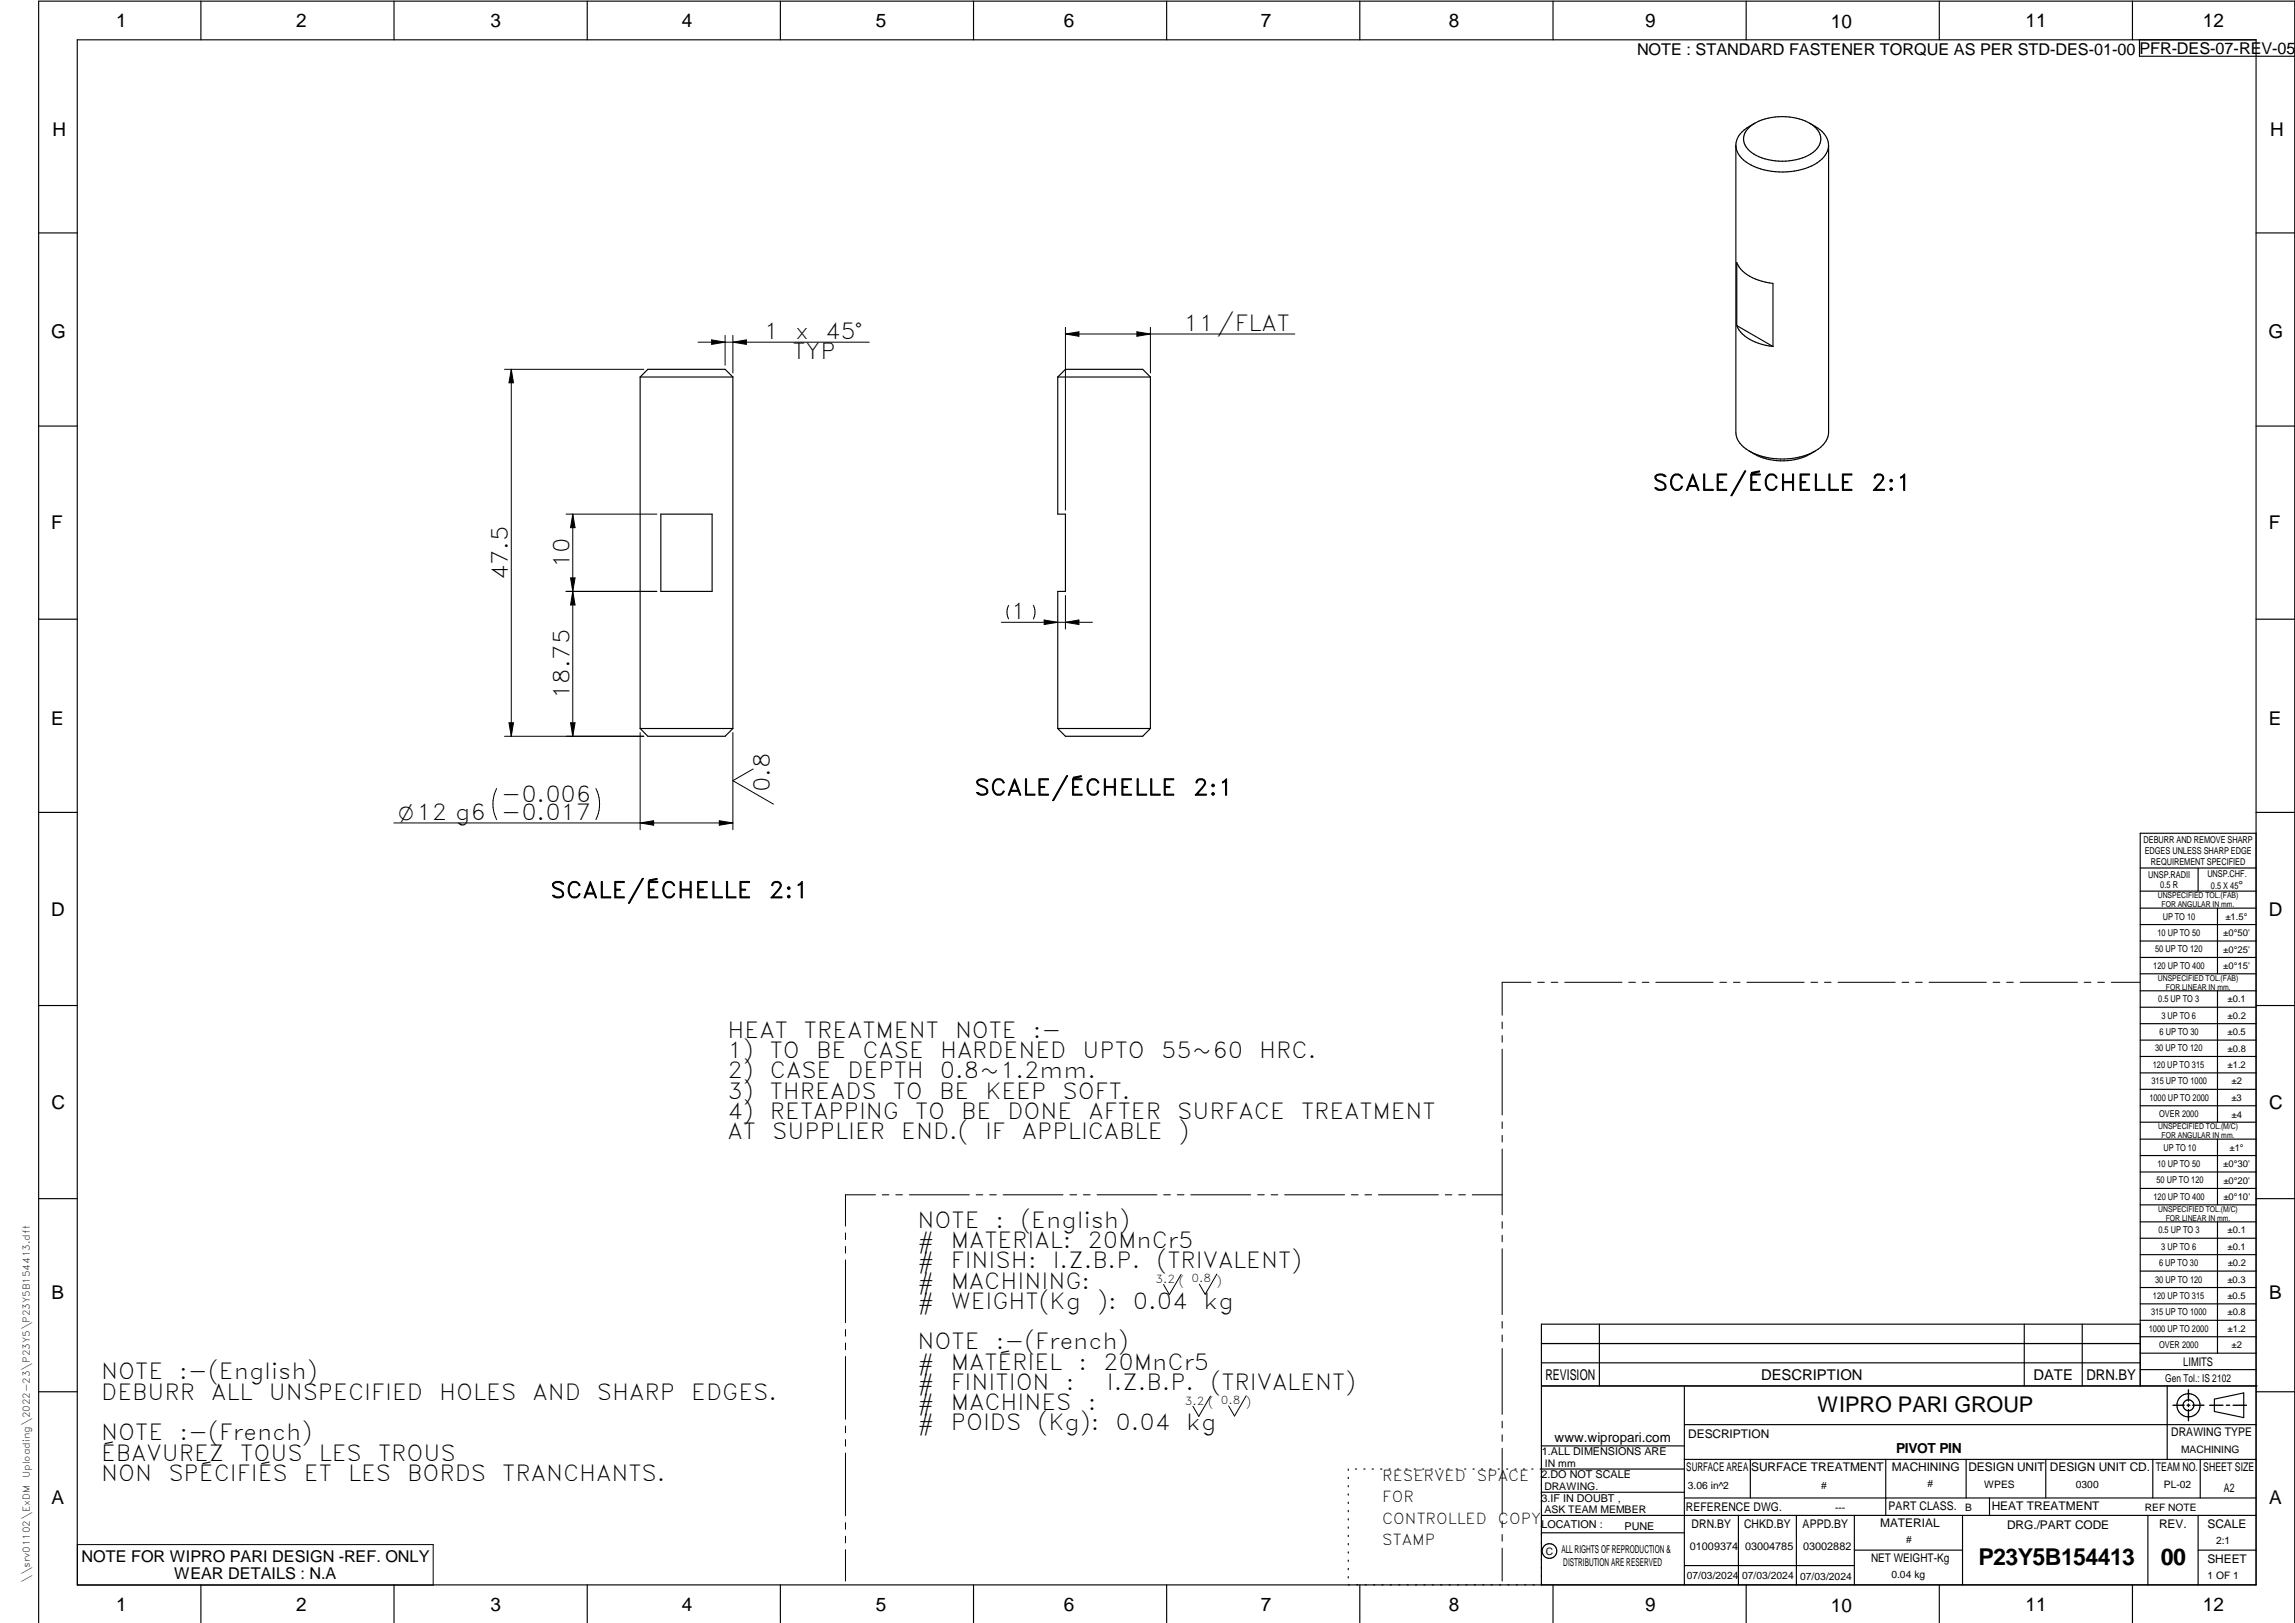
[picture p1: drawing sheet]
<svg xmlns="http://www.w3.org/2000/svg" width="594mm" height="420mm" viewBox="0 0 594 420" stroke-linecap="round" stroke-linejoin="round" font-family="sans-serif">
<defs><g id="words">
<g font-size="6">
<text x="512.1" y="405.2">P23Y5B154413</text>
<text x="559.4" y="405.2">00</text>
</g>
<g font-size="5.7">
<text x="197.7" y="87.7">1</text>
<text x="205.8" y="87.7">x</text>
<text x="213.6" y="87.7">45°</text>
<text x="306.4" y="85.6">11/FLAT</text>
<text x="205.1" y="92.9">TYP</text>
<text x="427.8" y="127">SCALE/ÉCHELLE</text>
<text x="484.4" y="127">2:1</text>
<text x="147.4" y="147.1" transform="rotate(-90 147.4 147.1)">10</text>
<text x="131.5" y="150.2" transform="rotate(-90 131.5 150.2)">47.5</text>
<text x="261.7" y="160.2">1</text>
<text x="147.4" y="180.9" transform="rotate(-90 147.4 180.9)">18.75</text>
<text x="129.8" y="207.6">-0.006</text>
<text x="199.3" y="205.1" transform="rotate(-90 199.3 205.1)">0.8</text>
<text x="252.3" y="205.9">SCALE/ÉCHELLE</text>
<text x="308.8" y="205.9">2:1</text>
<text x="142.4" y="232.5">SCALE/ÉCHELLE</text>
<text x="199" y="232.5">2:1</text>
<text x="188.4" y="268.7">HEAT</text>
<text x="208.1" y="268.7">TREATMENT</text>
<text x="247.2" y="268.7">NOTE</text>
<text x="267.4" y="268.7">:-</text>
<text x="188.4" y="273.9">1)</text>
<text x="199.3" y="273.9">TO</text>
<text x="211.3" y="273.9">BE</text>
<text x="223.2" y="273.9">CASE</text>
<text x="243.3" y="273.9">HARDENED</text>
<text x="280.2" y="273.9">UPTO</text>
<text x="300.5" y="273.9">55~60</text>
<text x="326" y="273.9">HRC.</text>
<text x="188.4" y="279.2">2)</text>
<text x="199.3" y="279.2">CASE</text>
<text x="219.4" y="279.2">DEPTH</text>
<text x="243.3" y="279.2">0.8~1.2mm.</text>
<text x="188.4" y="284.5">3)</text>
<text x="199.3" y="284.5">THREADS</text>
<text x="231.2" y="284.5">TO</text>
<text x="243.1" y="284.5">BE</text>
<text x="255.1" y="284.5">KEEP</text>
<text x="275" y="284.5">SOFT.</text>
<text x="188.4" y="289.7">4)</text>
<text x="199.3" y="289.7">RETAPPING</text>
<text x="236.9" y="289.7">TO</text>
<text x="248.8" y="289.7">BE</text>
<text x="260.8" y="289.7">DONE</text>
<text x="281.8" y="289.7">AFTER</text>
<text x="304.7" y="289.7">SURFACE</text>
<text x="336.8" y="289.7">TREATMENT</text>
<text x="188.4" y="295">AT</text>
<text x="199.9" y="295">SUPPLIER</text>
<text x="233.3" y="295">END.(</text>
<text x="255" y="295">IF</text>
<text x="264.6" y="295">APPLICABLE</text>
<text x="305.1" y="295">)</text>
<text x="237.5" y="317.8">NOTE</text>
<text x="257.7" y="317.8">:</text>
<text x="264.2" y="317.8">(English)</text>
<text x="237.5" y="323.1">#</text>
<text x="246.1" y="323.1">MATERIAL:</text>
<text x="281.5" y="323.1">20MnCr5</text>
<text x="237.5" y="328.3">#</text>
<text x="246.1" y="328.3">FINISH:</text>
<text x="272.5" y="328.3">I.Z.B.P.</text>
<text x="299.4" y="328.3">(TRIVALENT)</text>
<text x="237.5" y="333.6">#</text>
<text x="246.1" y="333.6">MACHINING:</text>
<text x="237.5" y="338.8">#</text>
<text x="246.1" y="338.8">WEIGHT(Kg</text>
<text x="284" y="338.8">):</text>
<text x="293.3" y="338.8">0.04</text>
<text x="311.6" y="338.8">kg</text>
<text x="237.5" y="349.3">NOTE</text>
<text x="257.7" y="349.3">:-(French)</text>
<text x="26.2" y="357.1">NOTE</text>
<text x="46.4" y="357.1">:-(English)</text>
<text x="237.5" y="354.6">#</text>
<text x="237.5" y="359.8">#</text>
<text x="246.1" y="354.6">MATÉRIEL</text>
<text x="246.1" y="359.8">FINITION</text>
<text x="275.9" y="359.8">:</text>
<text x="279.2" y="354.6">:</text>
<text x="285.6" y="354.6">20MnCr5</text>
<text x="286.5" y="359.8">I.Z.B.P.</text>
<text x="313.4" y="359.8">(TRIVALENT)</text>
<text x="26.2" y="362.3">DEBURR</text>
<text x="54.7" y="362.3">ALL</text>
<text x="69.6" y="362.3">UNSPECIFIED</text>
<text x="113.7" y="362.3">HOLES</text>
<text x="137.8" y="362.3">AND</text>
<text x="154.5" y="362.3">SHARP</text>
<text x="179" y="362.3">EDGES.</text>
<text x="237.5" y="365.1">#</text>
<text x="246.1" y="365.1">MACHINES</text>
<text x="281.6" y="365.1">:</text>
<text x="237.5" y="370.3">#</text>
<text x="246.1" y="370.3">POIDS</text>
<text x="268.6" y="370.3">(Kg):</text>
<text x="288.8" y="370.3">0.04</text>
<text x="307.1" y="370.3">kg</text>
<text x="26.2" y="372.9">NOTE</text>
<text x="46.4" y="372.9">:-(French)</text>
<text x="26.2" y="378.1">ÉBAVUREZ</text>
<text x="26.2" y="383.4">NON</text>
<text x="43.6" y="383.4">SPÉCIFIÉS</text>
<text x="62.2" y="378.1">TOUS</text>
<text x="78.7" y="383.4">ET</text>
<text x="82.5" y="378.1">LES</text>
<text x="90.1" y="383.4">LES</text>
<text x="97.9" y="378.1">TROUS</text>
<text x="105.4" y="383.4">BORDS</text>
<text x="130" y="383.4">TRANCHANTS.</text>
</g>
<text font-size="5.6" x="470.5" y="365.5">WIPRO PARI GROUP</text>
<text font-size="5.4" x="103.2" y="212.2">O12 g6 -0.017</text>
<g font-size="4.9">
<text x="30" y="7">1</text>
<text x="76.7" y="7">2</text>
<text x="127" y="7">3</text>
<text x="176.5" y="7">4</text>
<text x="226.7" y="7">5</text>
<text x="275.4" y="7">6</text>
<text x="326.4" y="7">7</text>
<text x="375" y="7">8</text>
<text x="425.8" y="7">9</text>
<text x="473.9" y="7.4">10</text>
<text x="524.3" y="7">11</text>
<text x="570.2" y="7">12</text>
<text x="13.6" y="35.2">H</text>
<text x="587.6" y="35.2">H</text>
<text x="13.2" y="87.5">G</text>
<text x="587.2" y="87.5">G</text>
<text x="13.3" y="137.1">F</text>
<text x="587.3" y="137.1">F</text>
<text x="13.3" y="187.6">E</text>
<text x="587.3" y="187.6">E</text>
<text x="13.3" y="237">D</text>
<text x="587.3" y="237">D</text>
<text x="13.4" y="287.1">C</text>
<text x="587.4" y="287.1">C</text>
<text x="13.4" y="336.3">B</text>
<text x="587.4" y="336.3">B</text>
<text x="13.4" y="389.3">A</text>
<text x="587.4" y="389.3">A</text>
<text x="30" y="417">1</text>
<text x="76.7" y="417">2</text>
<text x="127" y="417">3</text>
<text x="176.5" y="417">4</text>
<text x="226.7" y="417">5</text>
<text x="275.4" y="417">6</text>
<text x="326.4" y="417">7</text>
<text x="375" y="417">8</text>
<text x="425.8" y="417">9</text>
<text x="473.9" y="417.4">10</text>
<text x="524.3" y="417">11</text>
<text x="570.2" y="417">12</text>
</g>
<g font-size="4.2">
<text x="423.7" y="14.3">NOTE : STANDARD FASTENER TORQUE AS PER STD-DES-01-00</text>
<text x="553.8" y="14">PFR-DES-07-REV-05</text>
<text x="21.1" y="404.4">NOTE FOR WIPRO PARI DESIGN -REF. ONLY</text>
<text x="45.1" y="408.9">WEAR DETAILS : N.A</text>
</g>
<g font-size="3.9">
<text x="357.8" y="383.4">RESERVED</text>
<text x="382.3" y="383.4">SPACE</text>
<text x="357.8" y="388.9">FOR</text>
<text x="357.8" y="394.5">CONTROLLED</text>
<text x="387.8" y="394.5">COPY</text>
<text x="357.8" y="400.1">STAMP</text>
</g>
<g font-size="3.8">
<text x="400.1" y="357.1">REVISION</text>
<text x="455.9" y="357.1">DESCRIPTION</text>
<text x="526.4" y="357.1">DATE</text>
<text x="540.1" y="357.1">DRN.BY</text>
</g>
<text font-size="3.6" x="490.8" y="376.2">PIVOT PIN</text>
<text font-size="3.5" x="402.4" y="373.3">www.wipropari.com</text>
<g font-size="3.1">
<text x="565.2" y="353.5">LIMITS</text>
<text x="562" y="371.7">DRAWING TYPE</text>
<text x="437" y="372.3">DESCRIPTION</text>
<text x="436.5" y="380.9">SURFACE AREA</text>
<text x="453.3" y="380.9">SURFACE TREATMENT</text>
<text x="489.7" y="380.9">MACHINING</text>
<text x="509.5" y="380.9">DESIGN UNIT</text>
<text x="530.6" y="380.9">DESIGN UNIT CD.</text>
<text x="558" y="380.7">TEAM NO.</text>
<text x="570.3" y="380.7">SHEET SIZE</text>
<text x="575.6" y="386.1">A2</text>
<text x="436.4" y="391.1">REFERENCE DWG.</text>
<text x="437.9" y="395.5">DRN.BY</text>
<text x="451.5" y="395.5">CHKD.BY</text>
<text x="466.6" y="395.5">APPD.BY</text>
<text x="486.7" y="395.4">MATERIAL</text>
<text x="488.9" y="391">PART CLASS.</text>
<text x="515.6" y="391">HEAT TREATMENT</text>
<text x="519.6" y="395.9">DRG./PART CODE</text>
<text x="558.9" y="395.6">REV.</text>
<text x="571.4" y="395.6">SCALE</text>
<text x="484.3" y="404.3">NET WEIGHT-Kg</text>
<text x="571.4" y="404.7">SHEET</text>
</g>
<text font-size="3" x="579.5" y="230.1">°</text>
<g font-size="2.8">
<text x="299.1" y="332.1">3.2 ( 0.8 )</text>
<text x="560.5" y="357.7">Gen Tol.: IS 2102</text>
<text x="306.7" y="363.6">3.2 ( 0.8 )</text>
<text x="399.1" y="376.7">1.ALL DIMENSIONS ARE</text>
<text x="399" y="382.7">2.DO NOT SCALE</text>
<text x="399" y="388.7">3.IF IN DOUBT ,</text>
<text x="399" y="395.5">LOCATION :</text>
<text x="420.5" y="396">PUNE</text>
<text x="437.4" y="401.3">01009374</text>
<text x="451.7" y="401.2">03004785</text>
<text x="466.7" y="401.3">03002882</text>
<text x="404.2" y="402">ALL RIGHTS OF REPRODUCTION &amp;</text>
<text x="404.7" y="405.4">DISTRIBUTION ARE RESERVED</text>
</g>
<g font-size="2.7">
<text x="564.6" y="376.2">MACHINING</text>
<text x="399.9" y="379.7">IN mm</text>
<text x="399.8" y="385.7">DRAWING.</text>
<text x="436.9" y="385.5">3.06 in^2</text>
<text x="471.4" y="385.6">#</text>
<text x="498.9" y="385.1">#</text>
<text x="513.6" y="385.3">WPES</text>
<text x="537.3" y="385.2">0300</text>
<text x="560.1" y="385.2">PL-02</text>
<text x="399.8" y="391.8">ASK TEAM MEMBER</text>
<text x="475" y="391.2">---</text>
<text x="508.7" y="391.2">B</text>
<text x="555.2" y="391.2">REF NOTE</text>
<text x="493.4" y="399.6">#</text>
<text x="573.6" y="399.8">2:1</text>
<text x="400.1" y="402.5">C</text>
<text x="436.7" y="408.7">07/03/2024</text>
<text x="450.9" y="408.8">07/03/2024</text>
<text x="466" y="409">07/03/2024</text>
<text x="489.6" y="408.5">0.04 kg</text>
<text x="571.5" y="408.7">1 OF 1</text>
</g>
<g font-size="2.5">
<text x="559.2" y="229.9">0.5 R</text>
<text x="572.3" y="230.1">0.5 X 45</text>
<text x="559.4" y="323.5">3 UP TO 6</text>
<text x="558.9" y="327.8">6 UP TO 30</text>
<text x="557.8" y="332">30 UP TO 120</text>
</g>
<g font-size="2.4">
<text x="554.9" y="218.3">DEBURR AND REMOVE SHARP</text>
<text x="555.2" y="221.1">EDGES UNLESS SHARP EDGE</text>
<text x="556.1" y="227.2">UNSP.RADII</text>
<text x="556.8" y="223.8">REQUIREMENT SPECIFIED</text>
<text x="571.4" y="227">UNSP.CHF.</text>
<text x="559.8" y="238">UP TO 10</text>
<text x="576.1" y="238.1">±1.5°</text>
<text x="558.5" y="242.3">10 UP TO 50</text>
<text x="575.5" y="242.3">±0°50'</text>
<text x="557.4" y="250.8">120 UP TO 400</text>
<text x="557.9" y="246.5">50 UP TO 120</text>
<text x="575.5" y="250.8">±0°15'</text>
<text x="575.5" y="246.6">±0°25'</text>
<text x="558.7" y="259.4">0.5 UP TO 3</text>
<text x="559.5" y="263.7">3 UP TO 6</text>
<text x="576.6" y="259.4">±0.1</text>
<text x="576.6" y="263.7">±0.2</text>
<text x="559" y="268">6 UP TO 30</text>
<text x="576.6" y="268">±0.5</text>
<text x="557.9" y="272.2">30 UP TO 120</text>
<text x="576.6" y="272.2">±0.8</text>
<text x="556.9" y="280.7">315 UP TO 1000</text>
<text x="557.3" y="276.5">120 UP TO 315</text>
<text x="576.6" y="276.5">±1.2</text>
<text x="577.7" y="280.7">±2</text>
<text x="556.4" y="284.9">1000 UP TO 2000</text>
<text x="577.6" y="285">±3</text>
<text x="558.9" y="289.2">OVER 2000</text>
<text x="577.7" y="289.3">±4</text>
<text x="560" y="297.9">UP TO 10</text>
<text x="577.1" y="297.9">±1°</text>
<text x="558.5" y="302.1">10 UP TO 50</text>
<text x="575.5" y="302.2">±0°30'</text>
<text x="557.5" y="310.6">120 UP TO 400</text>
<text x="558.2" y="306.4">50 UP TO 120</text>
<text x="575.5" y="310.6">±0°10'</text>
<text x="575.5" y="306.4">±0°20'</text>
<text x="558.8" y="319.2">0.5 UP TO 3</text>
<text x="576.6" y="323.5">±0.1</text>
<text x="576.6" y="319.3">±0.1</text>
<text x="576.7" y="327.8">±0.2</text>
<text x="576.6" y="332">±0.3</text>
<text x="556.8" y="340.6">315 UP TO 1000</text>
<text x="557.3" y="336.3">120 UP TO 315</text>
<text x="576.6" y="336.3">±0.5</text>
<text x="576.6" y="340.6">±0.8</text>
<text x="556.2" y="344.8">1000 UP TO 2000</text>
<text x="576.6" y="344.8">±1.2</text>
<text x="558.9" y="349">OVER 2000</text>
<text x="577.7" y="349">±2</text>
<text x="7.7" y="382.7" transform="rotate(-90 7.7 382.7)">Uploading\2022-23\P23Y5\P23Y5B154413.dft</text>
<text x="7.7" y="409.9" transform="rotate(-90 7.7 409.9)">\\srv01102\ExDM</text>
</g>
<g font-size="2.1">
<text x="558.6" y="232.4">UNSPECIFIED TOL.(FAB)</text>
<text x="559.5" y="234.8">FOR ANGULAR IN mm.</text>
<text x="558.6" y="254">UNSPECIFIED TOL.(FAB)</text>
<text x="560.7" y="256.3">FOR LINEAR IN mm.</text>
<text x="558.7" y="292.4">UNSPECIFIED TOL.(M/C)</text>
<text x="559.6" y="294.7">FOR ANGULAR IN mm.</text>
<text x="558.7" y="313.8">UNSPECIFIED TOL.(M/C)</text>
<text x="560.6" y="316.2">FOR LINEAR IN mm.</text>
</g>
</g></defs>
<g fill="none" stroke="#000" stroke-width=".3">
<path d="M20 10.3h564v400h-564zM52 .3v10M102 .3v10M152 .3v10M202 .3v10M252 .3v10M302 .3v10M352 .3v10M402 .3v10M452 .3v10M502 .3v10M552 .3v10"/>
<path d="M553.8 10.3v4.3h40.3M449.3 37.6a6.3 6.3 0 0 0 4 5.1 18.6 18.6 0 0 0 17.1-.5 6 6 0 0 0 2.9-4.2M452.8 32.9a14.8 14.8 0 0 1 13.8-1.8 6.1 6.1 0 0 1 4.7 4.9 5.5 5.5 0 0 1-3.9 4.6 15.4 15.4 0 0 1-14-1.1 3.9 3.9 0 0 1-.6-6.6zM454.3 31.9a8.2 8.2 0 0 0-4.8 4.5l-.2 1.2M468.4 31.9l1.4 .8a6.3 6.3 0 0 1 3.5 4.7v74.5a6.4 6.4 0 0 1-4 5.2 18.4 18.4 0 0 1-17.3-.9 5.4 5.4 0 0 1-2.7-4.3v-74.3M10 60.3h10M584 60.3h10M165.7 97.6h24M165.7 97.6v91M165.7 97.6l2-2h20l2 2M189.7 97.6v91M273.8 97.6l2-2h20l2 2"/>
<path d="M273.8 97.6v35.5h2v20h-2v35.5M273.8 97.6h24M297.8 97.6v91M449.6 84.3a9.8 9.8 0 0 0 7.4 5.1l2 .3M449.6 84.3v-16.3a9.7 9.7 0 0 0 7.4 5l2 .4v16.3M449.6 84.3l9.4 5.4M10 110.3h10M469.8 116.8a15.6 15.6 0 0 1-16.9 0M584 110.3h10M171.1 133.1h13.2v20h-13.2zM10 160.3h10M584 160.3h10"/>
<path d="M165.7 188.6h24M165.7 188.6l2 2h20l2-2M273.8 188.6l2 2h20l2-2M273.8 188.6h24M10 210.3h10M584 215.7h-30v143.1M584 210.3h10M554 230.7h30M554 224.7h30M554 235.1h30M554 239.4h30M569 224.7v6"/>
<path d="M574 235.1v17M554 243.6h30M554 247.9h30M554 252.1h30M554 256.5h30M574 256.5v34M10 260.3h10M554 260.8h30M554 265h30M554 269.3h30M554 273.5h30M554 277.7h30"/>
<path d="M584 260.3h10M554 282h30M554 286.3h30M554 290.5h30M554 294.9h30M554 299.1h30M574 294.9v17M10 310.3h10M554 303.4h30M554 307.7h30M554 311.9h30M554 316.3h30"/>
<path d="M574 316.3v34M584 310.3h10M554 320.5h30M554 324.8h30M554 329.1h30M554 333.3h30M554 337.5h30M399 358.8h185.3M399 352.8h155M399 347.8h155M414 342.8v16M436 358.8v51.5"/>
<path d="M524 342.8v16M539 342.8v16M554 342.8h-155v67.5M554 341.8h30M554 346.1h30M554 350.3h30M554 354.6h30M561 358.8v19M10 360.3h10M399 374.3h37M436 368.8h148M436 377.8h148"/>
<path d="M453.1 377.8v10M488.1 377.8v14.5M508.9 377.8v10M529.6 377.8v10M557.3 377.8v10M569.5 377.8v10M573.2 362.2l7.6-1.6v6.4l-7.6-1.6zM584 360.3h10M349 380.3v.3M349 382.4v.4M349 384.6v.3M349 386.7v.4"/>
<path d="M349 388.9v.3M349 391v.4M349 393.2v.3M349 395.3v.3M349 397.4v.4M349 399.6v.3M350.9 380.3h.3M353 380.3h.3M355.2 380.3h.3M357.4 380.3h.3M359.6 380.3h.3M361.7 380.3h.3"/>
<path d="M363.9 380.3h.3M366.1 380.3h.3M368.3 380.3h.3M370.4 380.3h.3M372.6 380.3h.3M374.8 380.3h.3M376.9 380.3h.4M379.1 380.3h.3M381.3 380.3h.3M383.4 380.3h.4M385.6 380.3h.4M387.8 380.3h.3"/>
<path d="M390 380.3h.3M392.1 380.3h.4M394.3 380.3h.4M396.5 380.3h.3M399 396.8h37M399 392.3h185M399 386.3h37M436 387.8h148M436 380.3h-37.3M450 392.3v18M465 392.3v18M480 392.3v18"/>
<path d="M508 392.3v18M515 387.8v4.5M556 392.3v18M569 392.3v18M52 410.3v9.8M102 410.3v9.8M152 410.3v9.8M202 410.3v9.8M252 410.3v9.8M302 410.3v9.8M349 401.7v.4M349 403.9v.3"/>
<path d="M349 406v.4M349 408.2v.3M352 410.3v9.8M402 410.3v9.8M436 405.3h44M452 410.3v9.8M480 401.3h28M502 410.3v9.8M552 410.3v9.8M569 401.3h15M10 420.1v-419.8h584v419.8"/>
<circle cx="566.5" cy="363.8" r="1.4"/>
<circle cx="566.5" cy="363.8" r="3"/>
<circle cx="401.1" cy="401.5" r="1.91"/>
</g>
<g fill="none" stroke="#000" stroke-width=".26">
<path d="M130.6 95.6h36.1M132.3 95.6l.6 3.5h-1.1zM132.3 95.6v95M180.7 88.6h44.3M184.2 88l3.5 .6-3.5 .6zM187.7 86.8v7.8M189.7 86.8v9.8M189.7 88.6l3.5 .6v-1.2l-3.5 .6M275.8 84.7v47.4M275.8 86.5l3.5-.6v1.2zM275.8 86.5h59.4M294.3 85.9l3.5 .6-3.5 .6z"/>
<path d="M297.8 84.7v11.9M146.5 133.1h23.5M148.3 133.1v57.5M148.3 133.1l.6 3.5h-1.2zM146.5 153.1h23.5M147.7 149.6h1.2l-.6 3.5zM148.3 153.1l.6 3.5h-1.2zM261.1 156.7l-.4 1.8 .4 1.7M267.5 156.7l.4 1.8-.4 1.7M275.8 154.2v8.7M259.2 161.1h23.6M270.3 160.5l3.5 .6-3.5 .6z"/>
<path d="M275.8 161.1l3.5-.6v1.2zM130.6 190.6h36.1M131.8 187.1h1.1l-.6 3.5zM147.7 187.1h1.2l-.6 3.5zM165.7 189.7v25.1M189.7 189.7v25.1M195 199.1l-5.3 3 10.5 6.1M101.9 213h87.8M128.6 204.1a9 9 0 0 0 0 8.1M154.3 204.1a9 9 0 0 1 0 8.1M165.7 213l3.5-.5v1.1zM186.2 212.5l3.5 .5-3.5 .6z"/>
<path d="M396.3 254.3h-7.5v8.5M398 254.3h1.8M401.5 254.3h1.8M405 254.3h14.9M421.6 254.3h1.7M425.1 254.3h1.7M428.6 254.3h14.8M445.2 254.3h1.7M448.7 254.3h1.7M452.2 254.3h14.8M468.8 254.3h1.7M472.3 254.3h1.7"/>
<path d="M475.8 254.3h14.8M492.4 254.3h1.7M495.9 254.3h1.7M499.4 254.3h14.8M515.9 254.3h1.8M519.4 254.3h1.8M522.9 254.3h14.9M539.5 254.3h1.7M543 254.3h1.7M546.5 254.3h7.4M388.8 264.6v1.7M388.8 268.1v1.7"/>
<path d="M388.8 271.6v17M388.8 290.4v1.8M388.8 293.9v1.8M388.8 297.4v17.1M218.9 319.2v1.7M226.6 309.3h-7.7v8.1M228.4 309.3h1.7M231.9 309.3h1.7M235.4 309.3h15.5M252.7 309.3h1.7M256.2 309.3h1.7M259.7 309.3h15.5"/>
<path d="M277 309.3h1.7M280.5 309.3h1.7M284 309.3h15.5M301.2 309.3h1.8M304.8 309.3h1.7M308.2 309.3h15.6M325.5 309.3h1.8M329 309.3h1.8M332.5 309.3h15.6M349.8 309.3h1.8M353.3 309.3h1.7M356.8 309.3h15.5"/>
<path d="M374.1 309.3h1.7M377.6 309.3h1.7M381.1 309.3h7.7M388.8 316.3v1.7M388.8 319.8v1.7M218.9 322.7v1.7M218.9 326.2v16.2M305.7 329.9l-3 5.3-1.5-2.7M315 329.8l-3 5.3-1.6-2.7M388.8 323.3v17M218.9 344.2v1.7M218.9 347.7v1.7"/>
<path d="M218.9 351.2v16.2M388.8 342.1v1.7M388.8 345.6v1.7M388.8 349.1v17.1M218.9 369.2v1.7M218.9 372.7v1.7M218.9 376.2v16.2M313.3 361.4l-3 5.3-1.5-2.7M322.6 361.3l-3 5.3-1.6-2.6M388.8 367.9v1.8M388.8 371.4v1.7M388.8 374.9v17.1"/>
<path d="M20 399.9h92.1v10.5h-92.1zM218.9 394.2v1.7M218.9 397.7v1.7M388.8 393.8v1.7M388.8 397.3v1.7M218.9 401.2v8.1M388.8 400.8v8.5"/>
</g>
<path d="M566.5 359.8v2.9M562.5 363.8h2.9M566.1 363.8h.8M566.5 363.5v.7M566.5 364.9v2.9M567.6 363.8h2.9M572 363.8h3.4M576.3 363.8h.9M578.1 363.8h3.4" fill="none" stroke="#000" stroke-width=".36"/>
<g fill="#000">
<path d="M132.3 95.6l.6 3.5h-1.1zM184.2 88l3.5 .6-3.5 .6zM189.7 88.6l3.5-.6v1.2zM275.8 86.5l3.5-.6v1.2zM294.3 85.9l3.5 .6-3.5 .6zM148.3 133.1l.6 3.5h-1.2zM148.3 153.1l.6 3.5h-1.2zM147.7 149.6h1.2l-.6 3.5zM270.3 160.5l3.5 .6-3.5 .6zM275.8 161.1l3.5-.6v1.2zM131.8 187.1h1.1l-.6 3.5zM147.7 187.1h1.2l-.6 3.5z"/>
<path d="M165.7 213l3.5-.5v1.1zM186.2 212.5l3.5 .5-3.5 .6z"/>
</g>
<use href="#words"/>
</svg>
